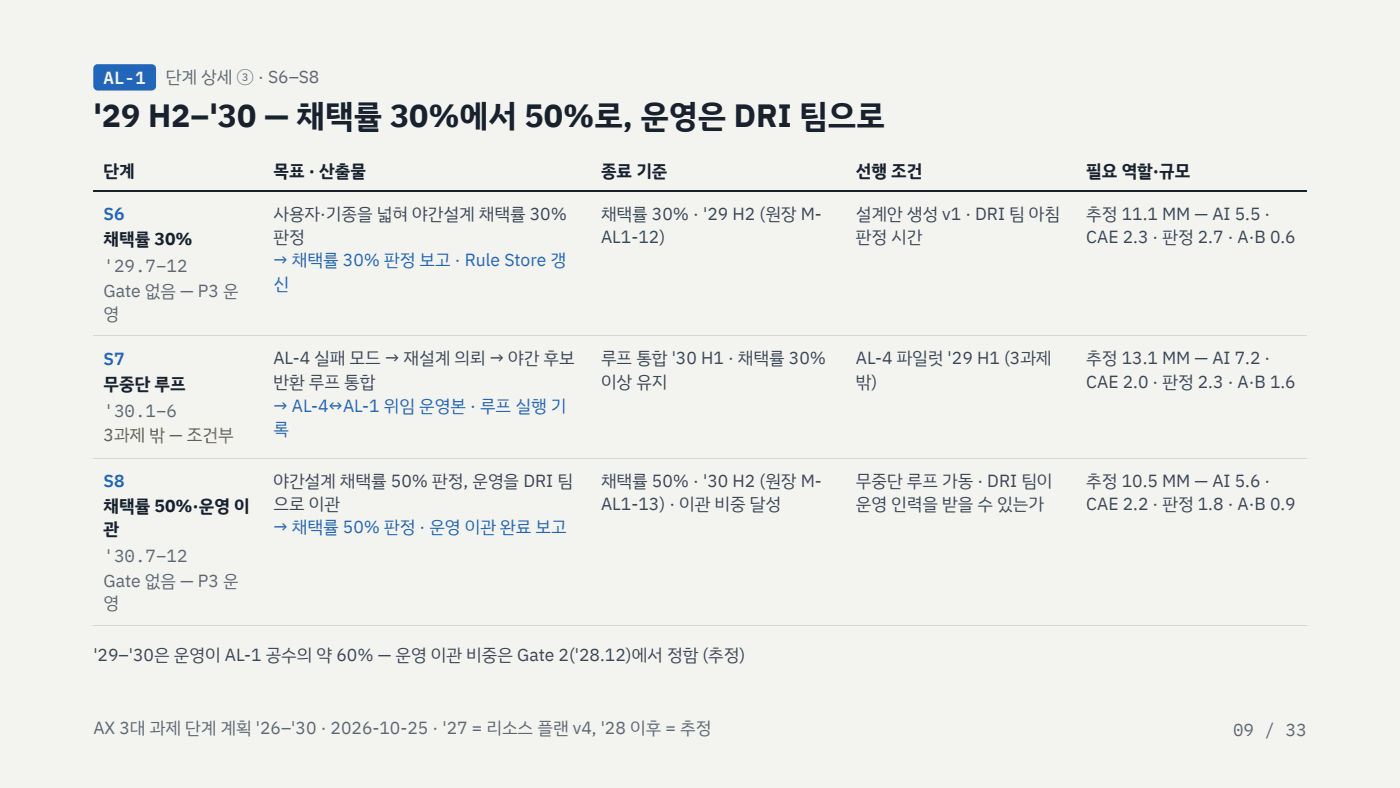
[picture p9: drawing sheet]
<svg xmlns="http://www.w3.org/2000/svg" width="508mm" height="286mm" viewBox="0 0 508 286" stroke-linecap="round" stroke-linejoin="round" font-family="sans-serif">
<defs><g id="words">
<text font-size="11.6" fill="#18212c" x="33.9" y="46">'29 H2–'30 — 채택률 30%에서 50%로, 운영은 DRI 팀으로</text>
<text font-size="6.3" fill="#f3f4f0" x="37.6" y="30.4">AL-1</text>
<g font-size="6.3" fill="#5d6873">
<text x="60.2" y="30.2">단계 상세 ③ · S6–S8</text>
<text x="37.6" y="98.7">'29.7–12</text>
<text x="37.6" y="107.7">Gate 없음 — P3 운</text>
<text x="37.6" y="115.9">영</text>
<text x="37.6" y="151.1">'30.1–6</text>
<text x="37.6" y="203.7">'30.7–12</text>
<text x="37.6" y="212.7">Gate 없음 — P3 운</text>
<text x="37.6" y="220.9">영</text>
<text x="33.9" y="266.2">AX 3대 과제 단계 계획 '26–'30 · 2026-10-25 · '27 = 리소스 플랜 v4, '28 이후 = 추정</text>
<text x="447.5" y="267">09 / 33</text>
</g>
<g font-size="6.3" fill="#18212c">
<text x="37.6" y="64.3">단계</text>
<text x="99.2" y="64.3">목표 · 산출물</text>
<text x="218.1" y="64.3">종료 기준</text>
<text x="310.5" y="64.3">선행 조건</text>
<text x="394.2" y="64.3">필요 역할·규모</text>
<text x="37.6" y="88.9">채택률 30%</text>
<text x="37.6" y="141.3">무중단 루프</text>
<text x="37.6" y="185.7">채택률 50%·운영 이</text>
<text x="37.6" y="193.9">관</text>
</g>
<g font-size="6.3" fill="#2166b8">
<text x="37.6" y="79.9">S6</text>
<text x="99.2" y="96.6">→ 채택률 30% 판정 보고 · Rule Store 갱</text>
<text x="99.2" y="105.3">신</text>
<text x="37.6" y="132.3">S7</text>
<text x="99.2" y="149.2">→ AL-4↔AL-1 위임 운영본 · 루프 실행 기</text>
<text x="99.2" y="157.7">록</text>
<text x="37.6" y="176.7">S8</text>
<text x="99.2" y="193.4">→ 채택률 50% 판정 · 운영 이관 완료 보고</text>
</g>
<g font-size="6.3" fill="#3a4757">
<text x="99.2" y="79.6">사용자·기종을 넓혀 야간설계 채택률 30%</text>
<text x="218.1" y="79.6">채택률 30% · '29 H2 (원장 M-</text>
<text x="310.5" y="79.6">설계안 생성 v1 · DRI 팀 아침</text>
<text x="394.2" y="79.6">추정 11.1 MM — AI 5.5 ·</text>
<text x="99.2" y="88.1">판정</text>
<text x="218.1" y="88.1">AL1-12)</text>
<text x="310.5" y="88.1">판정 시간</text>
<text x="394.2" y="88.1">CAE 2.3 · 판정 2.7 · A·B 0.6</text>
<text x="99.2" y="132">AL-4 실패 모드 → 재설계 의뢰 → 야간 후보</text>
<text x="218.1" y="132">루프 통합 '30 H1 · 채택률 30%</text>
<text x="310.5" y="132">AL-4 파일럿 '29 H1 (3과제</text>
<text x="394.2" y="132">추정 13.1 MM — AI 7.2 ·</text>
<text x="99.2" y="140.8">반환 루프 통합</text>
<text x="218.1" y="140.8">이상 유지</text>
<text x="310.5" y="140.8">밖)</text>
<text x="394.2" y="140.8">CAE 2.0 · 판정 2.3 · A·B 1.6</text>
<text x="99.2" y="176.5">야간설계 채택률 50% 판정, 운영을 DRI 팀</text>
<text x="218.1" y="176.5">채택률 50% · '30 H2 (원장 M-</text>
<text x="310.5" y="176.5">무중단 루프 가동 · DRI 팀이</text>
<text x="394.2" y="176.5">추정 10.5 MM — AI 5.6 ·</text>
<text x="99.2" y="184.9">으로 이관</text>
<text x="218.1" y="184.9">AL1-13) · 이관 비중 달성</text>
<text x="310.5" y="184.9">운영 인력을 받을 수 있는가</text>
<text x="394.2" y="184.9">CAE 2.2 · 판정 1.8 · A·B 0.9</text>
<text x="33.9" y="239.7">'29–'30은 운영이 AL-1 공수의 약 60% — 운영 이관 비중은 Gate 2('28.12)에서 정함 (추정)</text>
</g>
<text font-size="6.3" fill="#9e5e00" x="37.6" y="160.1">3과제 밖 — 조건부</text>
</g></defs>
<path d="M0 0h508v285.8h-508z" fill="#f3f4f0"/>
<path d="M34.3 23.7l1.2-.4h19.5a1.59 1.59 0 0 1 1.6 1.6v6.3a1.59 1.59 0 0 1-1.6 1.6h-19.5a1.59 1.59 0 0 1-1.6-1.6v-6.5z" fill="#2166b8"/>
<g fill="#18212c">
<path d="M33.9 69.1h61.6v.5h-61.6z"/>
<path d="M95.5 69.1h118.8v.5h-118.8z"/>
<path d="M214.3 69.1h92.6v.5h-92.6z"/>
<path d="M306.9 69.1h83.6v.5h-83.6z"/>
<path d="M390.5 69.1h83.6v.5h-83.6z"/>
</g>
<path d="M33.9 121.8h440.2M33.9 166.3h440.2M33.9 226.9h440.2" fill="none" stroke="#d2d7d0" stroke-width=".36"/>
<use href="#words"/>
</svg>
